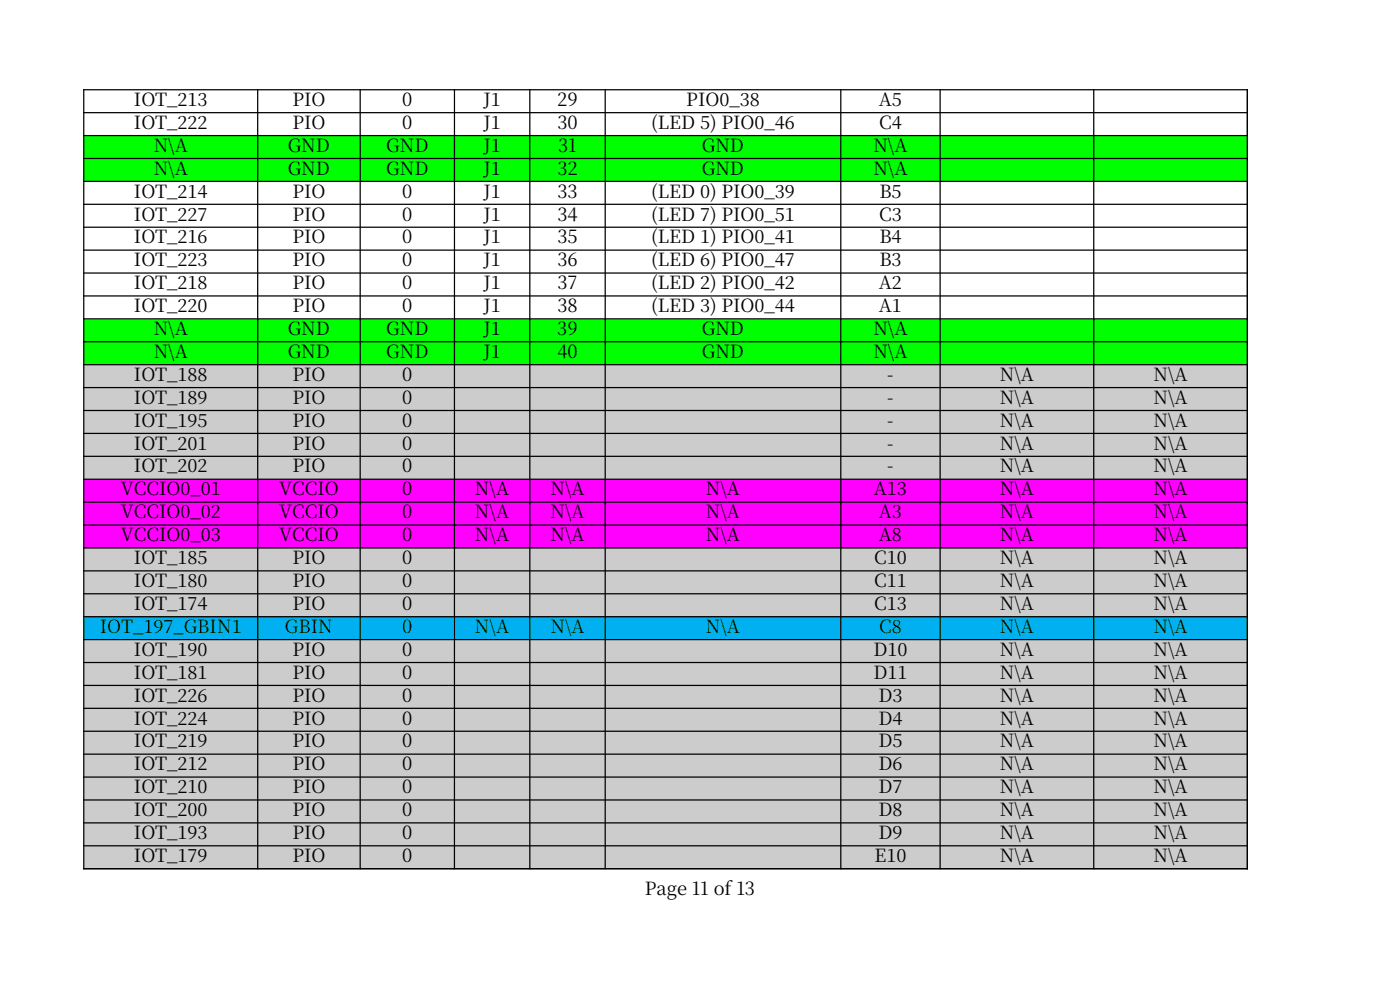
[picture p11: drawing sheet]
<svg xmlns="http://www.w3.org/2000/svg" width="297mm" height="210mm" viewBox="0 0 297 210" stroke-linecap="round" stroke-linejoin="round" font-family="sans-serif">
<defs><g id="words">
<g font-size="3.9">
<text x="28.4" y="22.5">IOT_213</text>
<text x="62" y="22.5">PIO</text>
<text x="85.3" y="22.5">0</text>
<text x="102.6" y="22.5">J1</text>
<text x="118.2" y="22.5">29</text>
<text x="145.6" y="22.5">PIO0_38</text>
<text x="186.4" y="22.5">A5</text>
<text x="28.4" y="27.3">IOT_222</text>
<text x="62" y="27.3">PIO</text>
<text x="85.3" y="27.3">0</text>
<text x="102.6" y="27.3">J1</text>
<text x="118.3" y="27.3">30</text>
<text x="138.1" y="27.3">(LED 5) PIO0_46</text>
<text x="186.5" y="27.3">C4</text>
<text x="32.6" y="32.2">N\A</text>
<text x="61" y="32.2">GND</text>
<text x="81.9" y="32.2">GND</text>
<text x="102.6" y="32.2">J1</text>
<text x="118.4" y="32.2">31</text>
<text x="148.9" y="32.2">GND</text>
<text x="185.3" y="32.2">N\A</text>
<text x="28.4" y="41.9">IOT_214</text>
<text x="32.6" y="37">N\A</text>
<text x="61" y="37">GND</text>
<text x="62" y="41.9">PIO</text>
<text x="81.9" y="37">GND</text>
<text x="85.3" y="41.9">0</text>
<text x="102.6" y="37">J1</text>
<text x="102.6" y="41.9">J1</text>
<text x="118.3" y="37">32</text>
<text x="118.3" y="41.9">33</text>
<text x="138.1" y="41.9">(LED 0) PIO0_39</text>
<text x="148.9" y="37">GND</text>
<text x="185.3" y="37">N\A</text>
<text x="186.5" y="41.9">B5</text>
<text x="28.4" y="46.8">IOT_227</text>
<text x="62" y="46.8">PIO</text>
<text x="85.3" y="46.8">0</text>
<text x="102.6" y="46.8">J1</text>
<text x="118.3" y="46.8">34</text>
<text x="138.1" y="46.8">(LED 7) PIO0_51</text>
<text x="186.5" y="46.8">C3</text>
<text x="28.4" y="51.7">IOT_216</text>
<text x="62" y="51.7">PIO</text>
<text x="85.3" y="51.7">0</text>
<text x="102.6" y="51.7">J1</text>
<text x="118.3" y="51.7">35</text>
<text x="138.1" y="51.7">(LED 1) PIO0_41</text>
<text x="186.5" y="51.7">B4</text>
<text x="28.4" y="56.5">IOT_223</text>
<text x="62" y="56.5">PIO</text>
<text x="85.3" y="56.5">0</text>
<text x="102.6" y="56.5">J1</text>
<text x="118.3" y="56.5">36</text>
<text x="138.1" y="56.5">(LED 6) PIO0_47</text>
<text x="186.5" y="56.5">B3</text>
<text x="28.4" y="61.4">IOT_218</text>
<text x="62" y="61.4">PIO</text>
<text x="85.3" y="61.4">0</text>
<text x="102.6" y="61.4">J1</text>
<text x="118.3" y="61.4">37</text>
<text x="138.1" y="61.4">(LED 2) PIO0_42</text>
<text x="186.4" y="61.4">A2</text>
<text x="28.4" y="66.2">IOT_220</text>
<text x="32.6" y="71.1">N\A</text>
<text x="61" y="71.1">GND</text>
<text x="62" y="66.2">PIO</text>
<text x="81.9" y="71.1">GND</text>
<text x="85.3" y="66.2">0</text>
<text x="102.6" y="66.2">J1</text>
<text x="102.6" y="71.1">J1</text>
<text x="118.2" y="71.1">39</text>
<text x="118.3" y="66.2">38</text>
<text x="138.1" y="66.2">(LED 3) PIO0_44</text>
<text x="148.9" y="71.1">GND</text>
<text x="185.3" y="71.1">N\A</text>
<text x="186.4" y="66.2">A1</text>
<text x="32.6" y="75.9">N\A</text>
<text x="61" y="75.9">GND</text>
<text x="81.9" y="75.9">GND</text>
<text x="102.6" y="75.9">J1</text>
<text x="118.3" y="75.9">40</text>
<text x="148.9" y="75.9">GND</text>
<text x="185.3" y="75.9">N\A</text>
<text x="28.4" y="80.8">IOT_188</text>
<text x="62" y="80.8">PIO</text>
<text x="85.3" y="80.8">0</text>
<text x="188.2" y="80.8">-</text>
<text x="212.1" y="80.8">N\A</text>
<text x="244.7" y="80.8">N\A</text>
<text x="28.4" y="85.7">IOT_189</text>
<text x="62" y="85.7">PIO</text>
<text x="85.3" y="85.7">0</text>
<text x="188.2" y="85.7">-</text>
<text x="212.1" y="85.7">N\A</text>
<text x="244.7" y="85.7">N\A</text>
<text x="28.4" y="90.5">IOT_195</text>
<text x="28.4" y="95.4">IOT_201</text>
<text x="62" y="90.5">PIO</text>
<text x="62" y="95.4">PIO</text>
<text x="85.3" y="90.5">0</text>
<text x="85.3" y="95.4">0</text>
<text x="188.2" y="90.5">-</text>
<text x="188.2" y="95.4">-</text>
<text x="212.1" y="90.5">N\A</text>
<text x="212.1" y="95.4">N\A</text>
<text x="244.7" y="90.5">N\A</text>
<text x="244.7" y="95.4">N\A</text>
<text x="28.4" y="100.2">IOT_202</text>
<text x="62" y="100.2">PIO</text>
<text x="85.3" y="100.2">0</text>
<text x="188.2" y="100.2">-</text>
<text x="212.1" y="100.2">N\A</text>
<text x="244.7" y="100.2">N\A</text>
<text x="25.6" y="105.1">VCCIO0_01</text>
<text x="59.2" y="105.1">VCCIO</text>
<text x="85.3" y="105.1">0</text>
<text x="100.8" y="105.1">N\A</text>
<text x="116.8" y="105.1">N\A</text>
<text x="149.7" y="105.1">N\A</text>
<text x="185.4" y="105.1">A13</text>
<text x="212.1" y="105.1">N\A</text>
<text x="244.7" y="105.1">N\A</text>
<text x="25.6" y="110">VCCIO0_02</text>
<text x="59.2" y="110">VCCIO</text>
<text x="85.3" y="110">0</text>
<text x="100.8" y="110">N\A</text>
<text x="116.8" y="110">N\A</text>
<text x="149.7" y="110">N\A</text>
<text x="186.4" y="110">A3</text>
<text x="212.1" y="110">N\A</text>
<text x="244.7" y="110">N\A</text>
<text x="25.6" y="114.8">VCCIO0_03</text>
<text x="28.4" y="119.7">IOT_185</text>
<text x="59.2" y="114.8">VCCIO</text>
<text x="62" y="119.7">PIO</text>
<text x="85.3" y="114.8">0</text>
<text x="85.3" y="119.7">0</text>
<text x="100.8" y="114.8">N\A</text>
<text x="116.8" y="114.8">N\A</text>
<text x="149.7" y="114.8">N\A</text>
<text x="185.5" y="119.7">C10</text>
<text x="186.4" y="114.8">A8</text>
<text x="212.1" y="114.8">N\A</text>
<text x="212.1" y="119.7">N\A</text>
<text x="244.7" y="114.8">N\A</text>
<text x="244.7" y="119.7">N\A</text>
<text x="28.4" y="124.5">IOT_180</text>
<text x="62" y="124.5">PIO</text>
<text x="85.3" y="124.5">0</text>
<text x="185.5" y="124.5">C11</text>
<text x="212.1" y="124.5">N\A</text>
<text x="244.7" y="124.5">N\A</text>
<text x="28.4" y="129.4">IOT_174</text>
<text x="62" y="129.4">PIO</text>
<text x="85.3" y="129.4">0</text>
<text x="185.5" y="129.4">C13</text>
<text x="212.1" y="129.4">N\A</text>
<text x="244.7" y="129.4">N\A</text>
<text x="21.2" y="134.3">IOT_197_GBIN1</text>
<text x="60.4" y="134.3">GBIN</text>
<text x="85.3" y="134.3">0</text>
<text x="100.8" y="134.3">N\A</text>
<text x="116.8" y="134.3">N\A</text>
<text x="149.7" y="134.3">N\A</text>
<text x="186.5" y="134.3">C8</text>
<text x="212.1" y="134.3">N\A</text>
<text x="244.7" y="134.3">N\A</text>
<text x="28.4" y="139.1">IOT_190</text>
<text x="28.4" y="144">IOT_181</text>
<text x="62" y="139.1">PIO</text>
<text x="62" y="144">PIO</text>
<text x="85.3" y="139.1">0</text>
<text x="85.3" y="144">0</text>
<text x="185.3" y="139.1">D10</text>
<text x="185.3" y="144">D11</text>
<text x="212.1" y="139.1">N\A</text>
<text x="212.1" y="144">N\A</text>
<text x="244.7" y="139.1">N\A</text>
<text x="244.7" y="144">N\A</text>
<text x="28.4" y="148.8">IOT_226</text>
<text x="62" y="148.8">PIO</text>
<text x="85.3" y="148.8">0</text>
<text x="186.3" y="148.8">D3</text>
<text x="212.1" y="148.8">N\A</text>
<text x="244.7" y="148.8">N\A</text>
<text x="28.4" y="153.7">IOT_224</text>
<text x="62" y="153.7">PIO</text>
<text x="85.3" y="153.7">0</text>
<text x="186.3" y="153.7">D4</text>
<text x="212.1" y="153.7">N\A</text>
<text x="244.7" y="153.7">N\A</text>
<text x="28.4" y="158.5">IOT_219</text>
<text x="62" y="158.5">PIO</text>
<text x="85.3" y="158.5">0</text>
<text x="186.3" y="158.5">D5</text>
<text x="212.1" y="158.5">N\A</text>
<text x="244.7" y="158.5">N\A</text>
<text x="28.4" y="163.4">IOT_212</text>
<text x="62" y="163.4">PIO</text>
<text x="85.3" y="163.4">0</text>
<text x="186.3" y="163.4">D6</text>
<text x="212.1" y="163.4">N\A</text>
<text x="244.7" y="163.4">N\A</text>
<text x="28.4" y="168.3">IOT_210</text>
<text x="28.4" y="173.1">IOT_200</text>
<text x="62" y="168.3">PIO</text>
<text x="62" y="173.1">PIO</text>
<text x="85.3" y="168.3">0</text>
<text x="85.3" y="173.1">0</text>
<text x="186.3" y="168.3">D7</text>
<text x="186.3" y="173.1">D8</text>
<text x="212.1" y="168.3">N\A</text>
<text x="212.1" y="173.1">N\A</text>
<text x="244.7" y="168.3">N\A</text>
<text x="244.7" y="173.1">N\A</text>
<text x="28.4" y="178">IOT_193</text>
<text x="62" y="178">PIO</text>
<text x="85.3" y="178">0</text>
<text x="186.3" y="178">D9</text>
<text x="212.1" y="178">N\A</text>
<text x="244.7" y="178">N\A</text>
<text x="28.4" y="182.8">IOT_179</text>
<text x="62" y="182.8">PIO</text>
<text x="85.3" y="182.8">0</text>
<text x="185.5" y="182.8">E10</text>
<text x="212.1" y="182.8">N\A</text>
<text x="244.7" y="182.8">N\A</text>
<text x="136.8" y="189.8">Page 11 of 13</text>
</g>
</g></defs>
<path d="M17.8 28.7h246.8v9.8h-246.8z" fill-rule="evenodd" fill="#0f0"/>
<path d="M96.4 38.5h16v29.1h-16z" fill-rule="evenodd" fill="#fff"/>
<path d="M17.8 67.6h246.8v9.7h-246.8z" fill-rule="evenodd" fill="#0f0"/>
<path d="M17.8 77.3h246.8v24.3h-246.8z" fill-rule="evenodd" fill="#ccc"/>
<path d="M17.8 101.6h246.8v14.6h-246.8z" fill-rule="evenodd" fill="#f0f"/>
<path d="M17.8 116.2h246.8v14.6h-246.8z" fill-rule="evenodd" fill="#ccc"/>
<path d="M17.8 130.8h246.8v4.9h-246.8z" fill-rule="evenodd" fill="#00b0f0"/>
<path d="M17.8 135.7h246.8v48.6h-246.8z" fill-rule="evenodd" fill="#ccc"/>
<g fill="none" stroke="#000" stroke-width=".26">
<path d="M17.6 19h247.1M17.8 18.9v165.5M54.7 18.9v165.5M76.4 18.9v165.5M96.4 18.9v165.5M112.4 18.9v165.5M128.4 18.9v165.5M178.4 18.9v165.5M199.4 18.9v165.5M232 18.9v165.5M264.6 18.9v165.5M17.6 23.9h247.1"/>
<path d="M17.6 28.8h247.1M17.6 33.6h247.1M17.6 38.5h247.1M17.6 43.3h247.1M17.6 48.2h247.1M17.6 53.1h247.1M17.6 57.9h247.1M17.6 62.8h247.1M17.6 67.6h247.1M17.6 72.5h247.1M17.6 77.4h247.1M17.6 82.2h247.1"/>
<path d="M17.6 87.1h247.1M17.6 91.9h247.1M17.6 96.8h247.1M17.6 101.7h247.1M17.6 106.5h247.1M17.6 111.4h247.1M17.6 116.2h247.1M17.6 121.1h247.1M17.6 126h247.1M17.6 130.8h247.1M17.6 135.7h247.1M17.6 140.5h247.1"/>
<path d="M17.6 145.4h247.1M17.6 150.3h247.1M17.6 155.1h247.1M17.6 160h247.1M17.6 164.8h247.1M17.6 169.7h247.1M17.6 174.6h247.1M17.6 179.4h247.1M17.6 184.3h247.1"/>
</g>
<use href="#words"/>
</svg>
